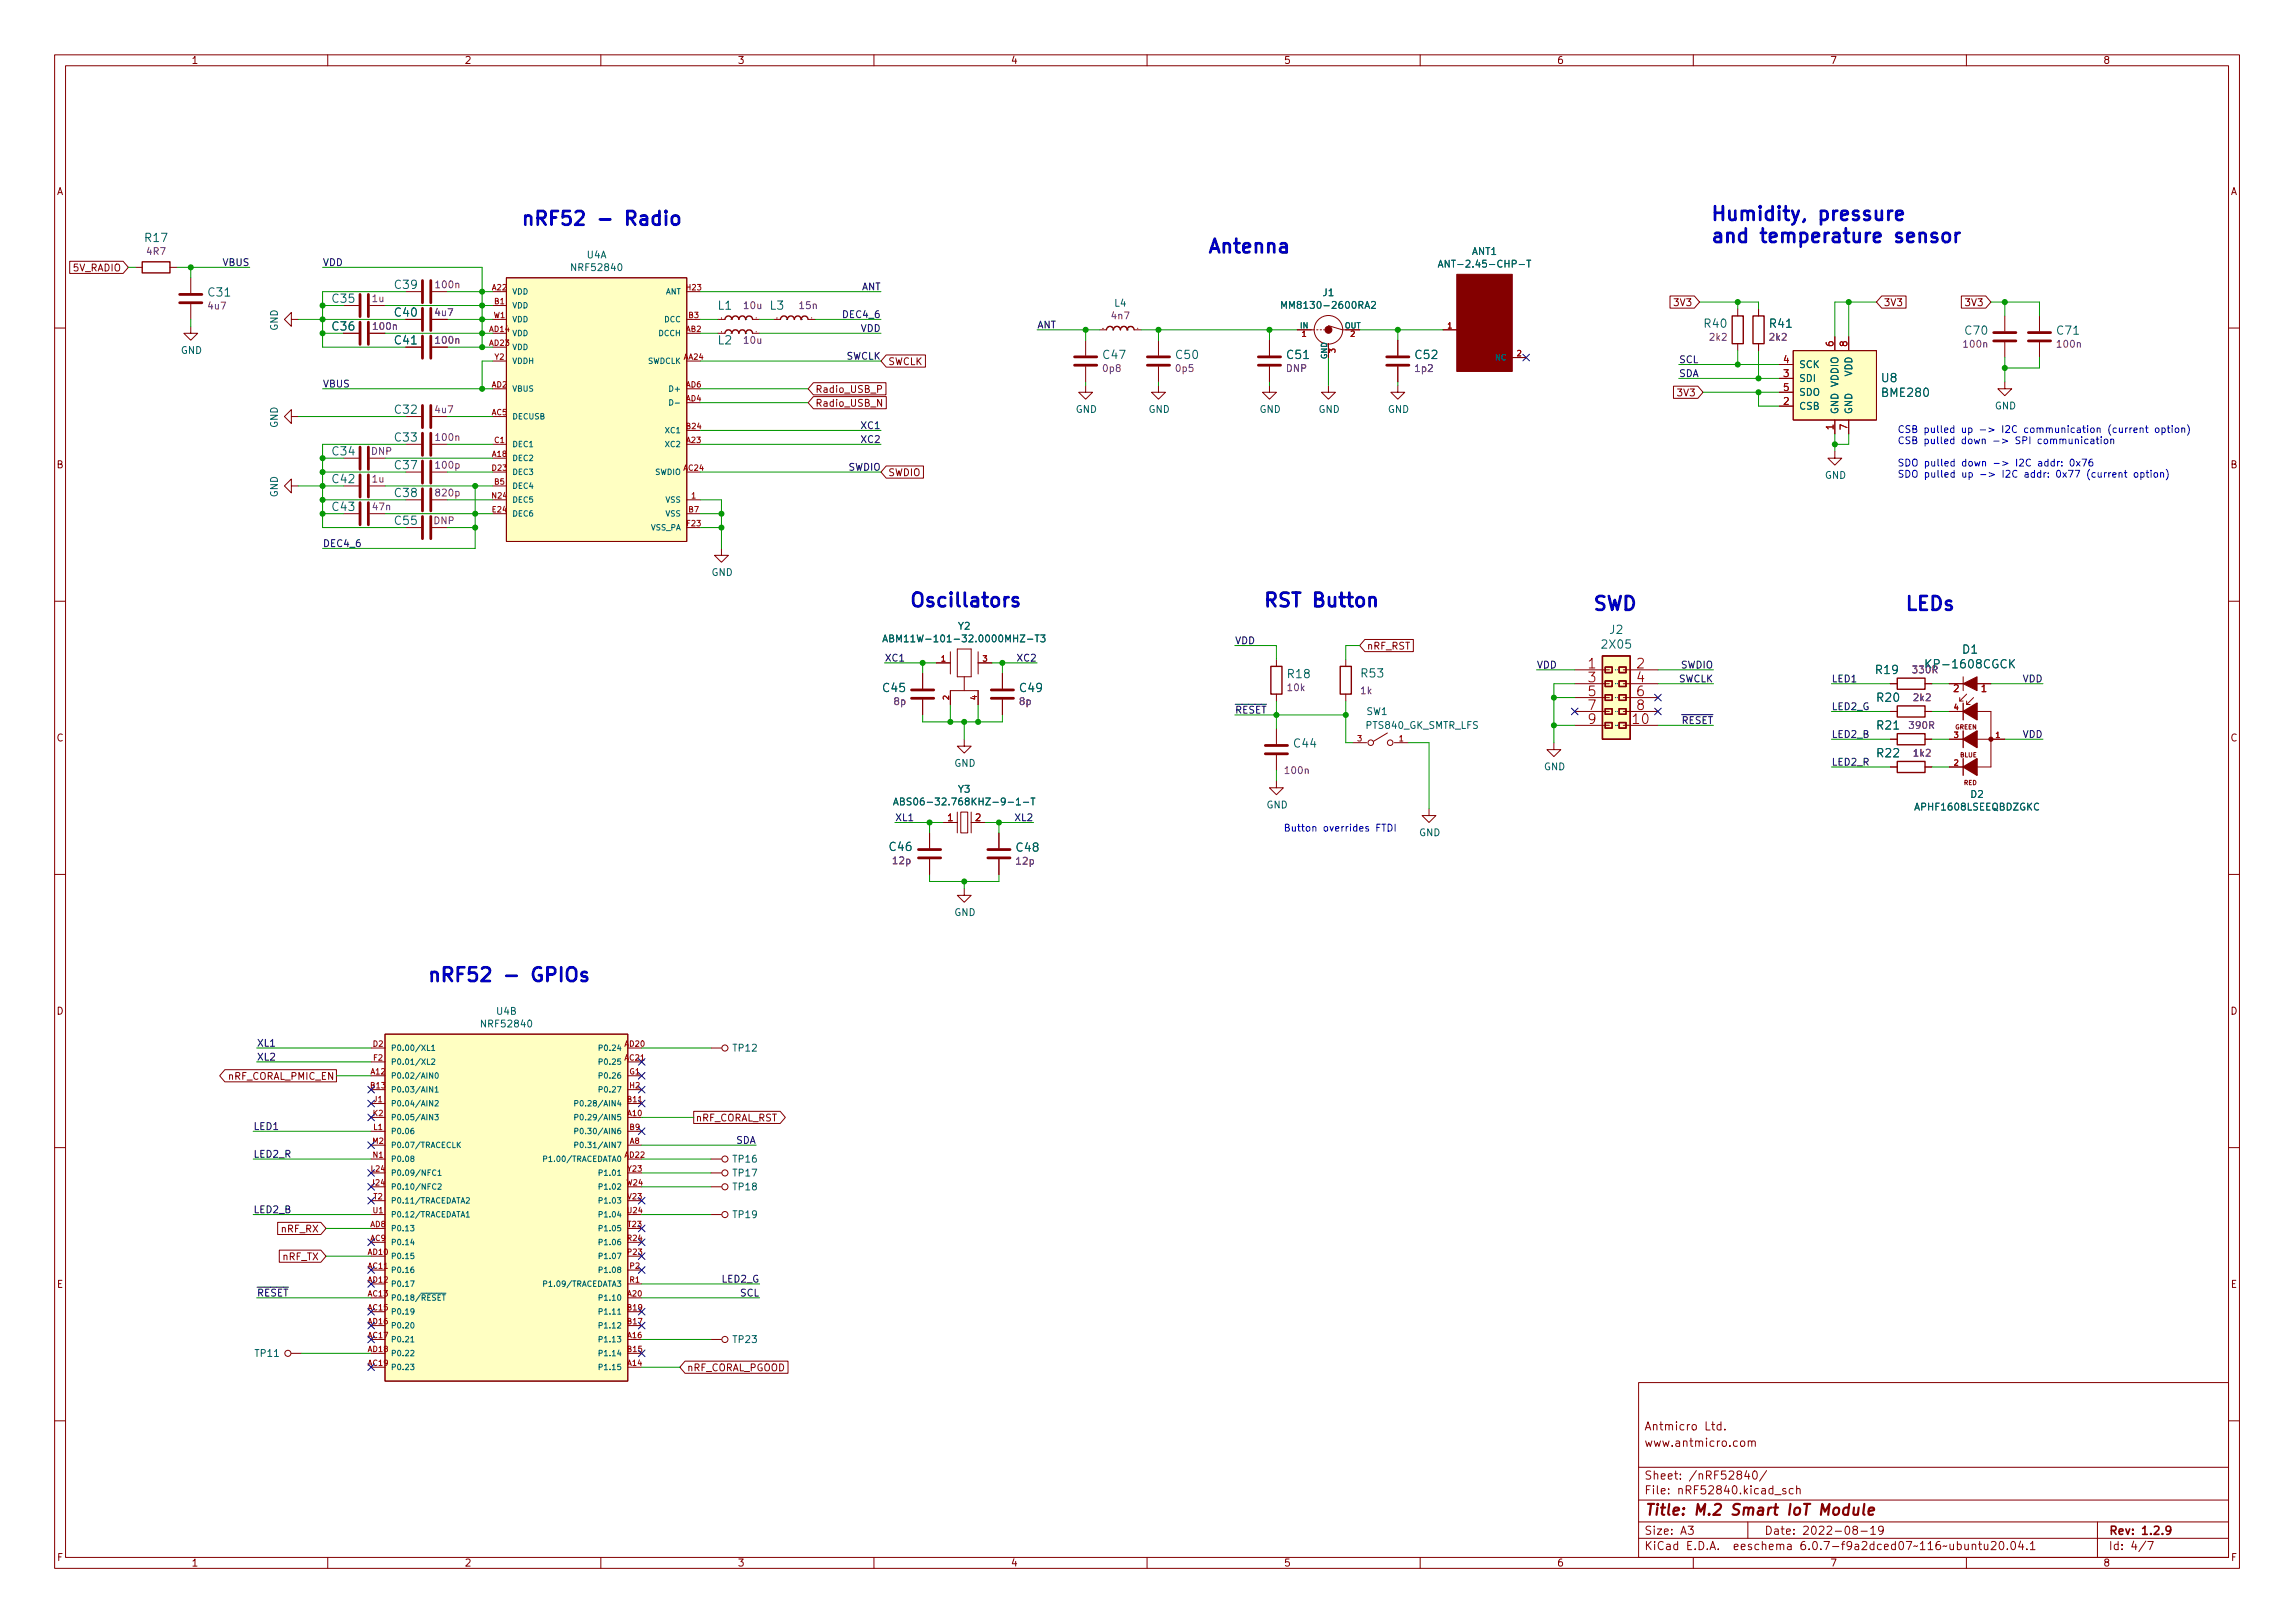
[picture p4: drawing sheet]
<svg xmlns="http://www.w3.org/2000/svg" width="420mm" height="297mm" viewBox="0 0 420 297" stroke-linecap="round" stroke-linejoin="round" font-family="sans-serif">
<defs><g id="words">
<g font-size="3.5" fill="#0000c2">
<text x="95.2" y="41.2">nRF52 - Radio</text>
<text x="313.1" y="40.4">Humidity, pressure</text>
<text x="221" y="46.3">Antenna</text>
<text x="313.1" y="44.4">and temperature sensor</text>
<text x="166.4" y="111.1">Oscillators</text>
<text x="231.1" y="111.1">RST Button</text>
<text x="291.5" y="111.7">SWD</text>
<text x="348.6" y="111.7">LEDs</text>
<text x="78.1" y="179.7">nRF52 - GPIOs</text>
</g>
<text font-size="2.8" fill="#840000" x="301" y="277.3">Title: M.2 Smart IoT Module</text>
<g font-size="2.5" fill="#a90000">
<text x="290.8" y="122.3">1</text>
<text x="290.8" y="124.9">3</text>
<text x="299.7" y="122.3">2</text>
<text x="299.7" y="124.9">4</text>
<text x="290.8" y="127.4">5</text>
<text x="290.8" y="130">7</text>
<text x="299.7" y="127.4">6</text>
<text x="299.7" y="130">8</text>
<text x="290.8" y="132.5">9</text>
<text x="299" y="132.5">10</text>
</g>
<g font-size="2.1" fill="#006464">
<text x="26.6" y="44.3">R17</text>
<text x="72.3" y="52.9">C39</text>
<text x="38.2" y="54.3">C31</text>
<text x="60.9" y="55.4">C35</text>
<text x="72.3" y="57.9">C40</text>
<text x="131.5" y="56.7">L1</text>
<text x="141" y="56.7">L3</text>
<text x="312.1" y="60">R40</text>
<text x="324.1" y="60">R41</text>
<text x="60.9" y="60.5">C36</text>
<text x="72.3" y="63">C41</text>
<text x="131.5" y="63">L2</text>
<text x="202" y="65.7">C47</text>
<text x="215.4" y="65.7">C50</text>
<text x="235.7" y="65.7">C51</text>
<text x="259.2" y="65.7">C52</text>
<text x="359.9" y="61.3">C70</text>
<text x="376.7" y="61.3">C71</text>
<text x="344.5" y="69.9">U8</text>
<text x="72.3" y="75.7">C32</text>
<text x="344.7" y="72.6">BME280</text>
<text x="60.9" y="83.3">C34</text>
<text x="72.3" y="80.8">C33</text>
<text x="60.9" y="88.4">C42</text>
<text x="72.3" y="85.9">C37</text>
<text x="60.9" y="93.5">C43</text>
<text x="72.3" y="91">C38</text>
<text x="72.3" y="96">C55</text>
<text x="293.4" y="118.7">2X05</text>
<text x="294.7" y="116">J2</text>
<text x="359.3" y="119.6">D1</text>
<text x="235.8" y="124.1">R18</text>
<text x="249.3" y="124">R53</text>
<text x="343.5" y="123.4">R19</text>
<text x="353.4" y="122.3">KP-1608CGCK</text>
<text x="161.7" y="126.7">C45</text>
<text x="186.8" y="126.7">C49</text>
<text x="343.7" y="128.4">R20</text>
<text x="237" y="136.8">C44</text>
<text x="343.7" y="133.5">R21</text>
<text x="343.7" y="138.6">R22</text>
<text x="162.9" y="155.7">C46</text>
<text x="186.2" y="155.9">C48</text>
</g>
<g font-size="2.1" fill="#840000">
<text x="301" y="261.8">Antmicro Ltd.</text>
<text x="301" y="264.8">www.antmicro.com</text>
<text x="301" y="273.5">File: nRF52840.kicad_sch</text>
<text x="301" y="270.8">Sheet: /nRF52840/</text>
<text x="301" y="280.9">Size: A3</text>
<text x="323" y="280.9">Date: 2022-08-19</text>
<text x="386" y="280.9">Rev: 1.2.9</text>
<text x="301" y="283.7">KiCad E.D.A. eeschema 6.0.7-f9a2dced07~116~ubuntu20.04.1</text>
<text x="386" y="283.7">Id: 4/7</text>
</g>
<g font-size="1.8" fill="#840000">
<text x="35" y="11.7">1</text>
<text x="85" y="11.7">2</text>
<text x="135" y="11.7">3</text>
<text x="185" y="11.7">4</text>
<text x="235" y="11.7">5</text>
<text x="285" y="11.7">6</text>
<text x="335" y="11.7">7</text>
<text x="385" y="11.7">8</text>
<text x="10.3" y="35.7">A</text>
<text x="408.3" y="35.7">A</text>
<text x="13.4" y="49.7">5V_RADIO</text>
<text x="306.7" y="56">3V3</text>
<text x="344.8" y="56">3V3</text>
<text x="360.1" y="56">3V3</text>
<text x="149.2" y="71.9">Radio_USB_P</text>
<text x="162.6" y="66.8">SWCLK</text>
<text x="149.2" y="74.4">Radio_USB_N</text>
<text x="307.4" y="72.5">3V3</text>
<text x="10.3" y="85.7">B</text>
<text x="162.6" y="87.1">SWDIO</text>
<text x="408.3" y="85.7">B</text>
<text x="250.2" y="118.9">nRF_RST</text>
<text x="10.3" y="135.7">C</text>
<text x="408.3" y="135.7">C</text>
<text x="10.3" y="185.7">D</text>
<text x="408.3" y="185.7">D</text>
<text x="41.7" y="197.6">nRF_CORAL_PMIC_EN</text>
<text x="127.3" y="205.2">nRF_CORAL_RST</text>
<text x="51.5" y="225.6">nRF_RX</text>
<text x="51.7" y="230.6">nRF_TX</text>
<text x="10.4" y="235.7">E</text>
<text x="408.4" y="235.7">E</text>
<text x="125.7" y="251">nRF_CORAL_PGOOD</text>
<text x="10.4" y="285.7">F</text>
<text x="35" y="286.7">1</text>
<text x="85" y="286.7">2</text>
<text x="135" y="286.7">3</text>
<text x="185" y="286.7">4</text>
<text x="235" y="286.7">5</text>
<text x="285" y="286.7">6</text>
<text x="335" y="286.7">7</text>
<text x="385" y="286.7">8</text>
<text x="408.4" y="285.7">F</text>
</g>
<g font-size="1.8" fill="#840084">
<text x="27" y="46.6">4R7</text>
<text x="79.9" y="52.7">100n</text>
<text x="38.2" y="56.6">4u7</text>
<text x="68.2" y="55.3">1u</text>
<text x="79.8" y="57.8">4u7</text>
<text x="136.3" y="56.6">10u</text>
<text x="146.4" y="56.6">15n</text>
<text x="203.6" y="58.4">4n7</text>
<text x="68.5" y="60.4">100n</text>
<text x="79.9" y="62.9">100n</text>
<text x="136.3" y="62.9">10u</text>
<text x="313.1" y="62.3">2k2</text>
<text x="324.1" y="62.3">2k2</text>
<text x="359.6" y="63.6">100n</text>
<text x="376.8" y="63.6">100n</text>
<text x="202" y="68.1">0p8</text>
<text x="215.4" y="68.1">0p5</text>
<text x="235.5" y="68.1">DNP</text>
<text x="259.2" y="68.1">1p2</text>
<text x="79.8" y="75.6">4u7</text>
<text x="68" y="83.2">DNP</text>
<text x="79.9" y="80.7">100n</text>
<text x="68.2" y="88.3">1u</text>
<text x="79.9" y="85.8">100p</text>
<text x="68.3" y="93.4">47n</text>
<text x="79.4" y="95.9">DNP</text>
<text x="79.9" y="90.8">820p</text>
<text x="163.7" y="129">8p</text>
<text x="186.7" y="129">8p</text>
<text x="235.8" y="126.5">10k</text>
<text x="249.1" y="127">1k</text>
<text x="350.4" y="128.3">2k2</text>
<text x="349.7" y="133.4">390R</text>
<text x="235.4" y="141.6">100n</text>
<text x="350.4" y="138.5">1k2</text>
<text x="163.5" y="158.2">12p</text>
<text x="186.1" y="158.2">12p</text>
</g>
<g font-size="1.8" fill="#006464">
<text x="107.5" y="47.3">U4A</text>
<text x="269.5" y="46.6">ANT1</text>
<text x="104.9" y="49.6">NRF52840</text>
<text x="264.9" y="49">ANT-2.45-CHP-T</text>
<text x="204.1" y="56.1">L4</text>
<text x="235.7" y="56.5">MM8130-2600RA2</text>
<text x="242.2" y="54.2">J1</text>
<text x="33.1" y="64.8">GND</text>
<text x="50.9" y="60.5" transform="rotate(-90 50.9 60.5)">GND</text>
<text x="329.3" y="69.9">SDI</text>
<text x="329.3" y="67.3">SCK</text>
<text x="339.1" y="68.9" transform="rotate(-90 339.1 68.9)">VDD</text>
<text x="196.9" y="75.6">GND</text>
<text x="210.3" y="75.6">GND</text>
<text x="230.6" y="75.6">GND</text>
<text x="241.4" y="75.6">GND</text>
<text x="254.1" y="75.6">GND</text>
<text x="329.3" y="75">CSB</text>
<text x="329.3" y="72.4">SDO</text>
<text x="336.5" y="75.9" transform="rotate(-90 336.5 75.9)">GND VDDIO</text>
<text x="339.1" y="75.9" transform="rotate(-90 339.1 75.9)">GND</text>
<text x="365.2" y="74.9">GND</text>
<text x="50.9" y="78.3" transform="rotate(-90 50.9 78.3)">GND</text>
<text x="334.1" y="87.6">GND</text>
<text x="50.9" y="91" transform="rotate(-90 50.9 91)">GND</text>
<text x="130.2" y="105.4">GND</text>
<text x="164.2" y="117.5">ABM11W-101-32.0000MHZ-T3</text>
<text x="175.4" y="115.2">Y2</text>
<text x="350.3" y="123.2">330R</text>
<text x="250.2" y="130.8">SW1</text>
<text x="250.2" y="133.4">PTS840_GK_SMTR_LFS</text>
<text x="174.7" y="140.3">GND</text>
<text x="282.6" y="141">GND</text>
<text x="166.5" y="147.4">ABS06-32.768KHZ-9-1-T</text>
<text x="175.4" y="145.1">Y3</text>
<text x="231.8" y="147.9">GND</text>
<text x="350.8" y="148.3">APHF1608LSEEQBDZGKC</text>
<text x="360.8" y="146">D2</text>
<text x="259.8" y="153">GND</text>
<text x="174.7" y="167.6">GND</text>
<text x="90.9" y="185.7">U4B</text>
<text x="88.4" y="188">NRF52840</text>
<text x="134.3" y="192.4">TP12</text>
<text x="134.3" y="212.8">TP16</text>
<text x="134.3" y="215.3">TP17</text>
<text x="134.3" y="217.8">TP18</text>
<text x="134.3" y="222.9">TP19</text>
<text x="134.3" y="245.8">TP23</text>
<text x="46.8" y="248.3">TP11</text>
</g>
<g font-size="1.8" fill="#0f0f0f">
<text x="40.8" y="48.7">VBUS</text>
<text x="59.1" y="48.7">VDD</text>
<text x="157.7" y="53.1">ANT</text>
<text x="154.6" y="58.2">DEC4_6</text>
<text x="154.8" y="65.8">SWCLK</text>
<text x="157.6" y="60.7">VDD</text>
<text x="189.9" y="60.1">ANT</text>
<text x="59.1" y="70.9">VBUS</text>
<text x="307.3" y="69">SDA</text>
<text x="307.3" y="66.5">SCL</text>
<text x="157.8" y="78.5">XC1</text>
<text x="157.8" y="81.1">XC2</text>
<text x="155.3" y="86.1">SWDIO</text>
<text x="59.1" y="100.1">DEC4_6</text>
<text x="226.1" y="117.9">VDD</text>
<text x="161.9" y="121.1">XC1</text>
<text x="186.4" y="121.1">XC2</text>
<text x="281.3" y="122.3">VDD</text>
<text x="307.2" y="124.9">SWCLK</text>
<text x="307.7" y="122.3">SWDIO</text>
<text x="335.3" y="124.9">LED1</text>
<text x="370.3" y="124.9">VDD</text>
<text x="335.3" y="130">LED2_G</text>
<text x="306.4" y="132.5">~{RESET}</text>
<text x="335.3" y="135">LED2_B</text>
<text x="370.3" y="135">VDD</text>
<text x="335.3" y="140.1">LED2_R</text>
<text x="163.8" y="150.3">XL1</text>
<text x="186" y="150.3">XL2</text>
<text x="47" y="191.5">XL1</text>
<text x="47" y="194.1">XL2</text>
<text x="46.4" y="206.8">LED1</text>
<text x="134.7" y="209.3">SDA</text>
<text x="46.4" y="211.9">LED2_R</text>
<text x="46.4" y="222">LED2_B</text>
<text x="47" y="237.3">~{RESET}</text>
<text x="132.2" y="234.7">LED2_G</text>
<text x="135.5" y="237.3">SCL</text>
</g>
<g font-size="1.8" fill="#a90000">
<text x="335.7" y="63.4" transform="rotate(-90 335.7 63.4)">6</text>
<text x="338.2" y="63.4" transform="rotate(-90 338.2 63.4)">8</text>
<text x="326.5" y="69">3</text>
<text x="326.5" y="66.5">4</text>
<text x="326.5" y="71.5">5</text>
<text x="326.5" y="74.1">2</text>
<text x="335.7" y="78.6" transform="rotate(-90 335.7 78.6)">1</text>
<text x="338.2" y="78.6" transform="rotate(-90 338.2 78.6)">7</text>
<text x="357.6" y="126.7">2</text>
<text x="362.7" y="126.7">1</text>
<text x="173.5" y="150.3">1</text>
<text x="178.6" y="150.3">2</text>
</g>
<g font-size="1.8" fill="#0000c2">
<text x="347.3" y="79.2">CSB pulled up -&gt; I2C communication (current option)</text>
<text x="347.3" y="81.3">CSB pulled down -&gt; SPI communication</text>
<text x="347.3" y="85.4">SDO pulled down -&gt; I2C addr: 0x76</text>
<text x="347.3" y="87.4">SDO pulled up -&gt; I2C addr: 0x77 (current option)</text>
<text x="234.9" y="152.2">Button overrides FTDI</text>
</g>
<text font-size="1.8" fill="#009600" x="226.1" y="130.6">~{RESET}</text>
<g font-size="1.4" fill="#a90000">
<text x="90.1" y="53.1">A22</text>
<text x="125.7" y="53.1">H23</text>
<text x="90.4" y="58.2">W1</text>
<text x="90.5" y="55.7">B1</text>
<text x="126.1" y="58.2">B3</text>
<text x="89.6" y="60.7">AD14</text>
<text x="89.6" y="63.3">AD23</text>
<text x="90.6" y="65.8">Y2</text>
<text x="125.2" y="65.8">AA24</text>
<text x="125.6" y="60.7">AB2</text>
<text x="238.4" y="61.6">1</text>
<text x="244.5" y="64.6" transform="rotate(-90 244.5 64.6)">3</text>
<text x="247.3" y="61.6">2</text>
<text x="265" y="60.1">1</text>
<text x="277.7" y="65.2">2</text>
<text x="90" y="70.9">AD2</text>
<text x="125.6" y="70.9">AD6</text>
<text x="90" y="76">AC5</text>
<text x="125.6" y="73.4">AD4</text>
<text x="90.1" y="83.6">A18</text>
<text x="90.5" y="81.1">C1</text>
<text x="125.7" y="81.1">A23</text>
<text x="125.7" y="78.5">B24</text>
<text x="90.1" y="86.1">D23</text>
<text x="90.5" y="88.7">B5</text>
<text x="125.2" y="86.1">AC24</text>
<text x="90.1" y="91.2">N24</text>
<text x="90.2" y="93.8">E24</text>
<text x="126.1" y="93.8">B7</text>
<text x="126.6" y="91.2">1</text>
<text x="125.8" y="96.3">F23</text>
<text x="172.3" y="121.1">1</text>
<text x="179.9" y="121.1">3</text>
<text x="173.7" y="128.1" transform="rotate(-90 173.7 128.1)">2</text>
<text x="178.8" y="128.1" transform="rotate(-90 178.8 128.1)">4</text>
<text x="357.7" y="130">4</text>
<text x="248.5" y="135.7">3</text>
<text x="256.1" y="135.7">1</text>
<text x="357.7" y="135">3</text>
<text x="365.4" y="135">1</text>
<text x="357.7" y="140.1">2</text>
<text x="68.3" y="191.6">D2</text>
<text x="114.4" y="191.6">AD20</text>
<text x="67.9" y="196.6">A12</text>
<text x="68.4" y="194.1">F2</text>
<text x="114.4" y="194.1">AC21</text>
<text x="115.3" y="196.6">G1</text>
<text x="67.9" y="199.2">B13</text>
<text x="68.4" y="201.7">J1</text>
<text x="114.9" y="201.7">B11</text>
<text x="115.3" y="199.2">H2</text>
<text x="68.2" y="209.3">M2</text>
<text x="68.3" y="204.3">K2</text>
<text x="68.4" y="206.8">L1</text>
<text x="114.9" y="204.3">A10</text>
<text x="115.3" y="209.3">A8</text>
<text x="115.3" y="206.8">B9</text>
<text x="68" y="214.4">L24</text>
<text x="68.3" y="211.9">N1</text>
<text x="114.4" y="211.9">AD22</text>
<text x="114.9" y="214.4">Y23</text>
<text x="68" y="217">J24</text>
<text x="68.4" y="219.5">T2</text>
<text x="114.8" y="217">W24</text>
<text x="114.9" y="219.5">V23</text>
<text x="67.8" y="227.1">AC9</text>
<text x="67.8" y="224.6">AD8</text>
<text x="68.3" y="222">U1</text>
<text x="114.9" y="227.1">R24</text>
<text x="114.9" y="222">U24</text>
<text x="115" y="224.6">T23</text>
<text x="67.4" y="232.2">AC11</text>
<text x="67.4" y="229.7">AD10</text>
<text x="114.9" y="229.7">P23</text>
<text x="115.3" y="232.2">P2</text>
<text x="67.4" y="237.3">AC13</text>
<text x="67.4" y="239.8">AC15</text>
<text x="67.4" y="234.7">AD12</text>
<text x="114.9" y="237.3">A20</text>
<text x="114.9" y="239.8">B19</text>
<text x="115.3" y="234.7">R1</text>
<text x="67.4" y="244.9">AC17</text>
<text x="67.4" y="242.4">AD16</text>
<text x="114.9" y="244.9">A16</text>
<text x="114.9" y="242.4">B17</text>
<text x="67.4" y="250">AC19</text>
<text x="67.4" y="247.4">AD18</text>
<text x="114.9" y="250">A14</text>
<text x="114.9" y="247.4">B15</text>
</g>
<g font-size="1.4" fill="#006464">
<text x="93.7" y="53.9">VDD</text>
<text x="121.8" y="53.9">ANT</text>
<text x="93.7" y="56.4">VDD</text>
<text x="93.7" y="59">VDD</text>
<text x="121.6" y="59">DCC</text>
<text x="93.7" y="61.5">VDD</text>
<text x="93.7" y="64">VDD</text>
<text x="120.6" y="61.5">DCCH</text>
<text x="238.1" y="60.1">IN</text>
<text x="243" y="65.7" transform="rotate(-90 243 65.7)">GND</text>
<text x="246.2" y="60.1">OUT</text>
<text x="273.8" y="65.9">NC</text>
<text x="93.7" y="71.7">VBUS</text>
<text x="93.7" y="66.6">VDDH</text>
<text x="118.5" y="66.6">SWDCLK</text>
<text x="122.9" y="71.7">D+</text>
<text x="93.7" y="76.7">DECUSB</text>
<text x="93.7" y="81.8">DEC1</text>
<text x="122" y="81.8">XC2</text>
<text x="122" y="79.3">XC1</text>
<text x="93.7" y="84.4">DEC2</text>
<text x="93.7" y="89.4">DEC4</text>
<text x="93.7" y="86.9">DEC3</text>
<text x="119.9" y="86.9">SWDIO</text>
<text x="93.7" y="94.5">DEC6</text>
<text x="93.7" y="92">DEC5</text>
<text x="121.9" y="92">VSS</text>
<text x="121.9" y="94.5">VSS</text>
<text x="119.1" y="97.1">VSS_PA</text>
<text x="71.5" y="197.4">P0.02/AIN0</text>
<text x="71.5" y="192.3">P0.00/XL1</text>
<text x="71.5" y="194.9">P0.01/XL2</text>
<text x="110.2" y="194.9">P0.25</text>
<text x="110.2" y="192.3">P0.24</text>
<text x="110.2" y="197.4">P0.26</text>
<text x="71.5" y="199.9">P0.03/AIN1</text>
<text x="71.5" y="202.5">P0.04/AIN2</text>
<text x="106.6" y="202.5">P0.28/AIN4</text>
<text x="110.2" y="199.9">P0.27</text>
<text x="71.5" y="205">P0.05/AIN3</text>
<text x="71.5" y="207.6">P0.06</text>
<text x="106.6" y="205">P0.29/AIN5</text>
<text x="106.6" y="207.6">P0.30/AIN6</text>
<text x="71.5" y="215.2">P0.09/NFC1</text>
<text x="71.5" y="210.1">P0.07/TRACECLK</text>
<text x="71.5" y="212.6">P0.08</text>
<text x="100.2" y="212.6">P1.00/TRACEDATA0</text>
<text x="106.6" y="210.1">P0.31/AIN7</text>
<text x="110.2" y="215.2">P1.01</text>
<text x="71.5" y="217.7">P0.10/NFC2</text>
<text x="71.5" y="220.3">P0.11/TRACEDATA2</text>
<text x="110.2" y="220.3">P1.03</text>
<text x="110.2" y="217.7">P1.02</text>
<text x="71.5" y="227.9">P0.14</text>
<text x="71.5" y="225.3">P0.13</text>
<text x="71.5" y="222.8">P0.12/TRACEDATA1</text>
<text x="110.2" y="227.9">P1.06</text>
<text x="110.2" y="225.3">P1.05</text>
<text x="110.2" y="222.8">P1.04</text>
<text x="71.5" y="233">P0.16</text>
<text x="71.5" y="230.4">P0.15</text>
<text x="110.2" y="233">P1.08</text>
<text x="110.2" y="230.4">P1.07</text>
<text x="71.5" y="238">P0.18/~{RESET}</text>
<text x="71.5" y="235.5">P0.17</text>
<text x="100.2" y="235.5">P1.09/TRACEDATA3</text>
<text x="110.2" y="238">P1.10</text>
<text x="71.5" y="240.6">P0.19</text>
<text x="71.5" y="245.7">P0.21</text>
<text x="71.5" y="243.1">P0.20</text>
<text x="110.2" y="245.7">P1.13</text>
<text x="110.2" y="243.1">P1.12</text>
<text x="110.2" y="240.6">P1.11</text>
<text x="71.5" y="250.7">P0.23</text>
<text x="71.5" y="248.2">P0.22</text>
<text x="110.2" y="250.7">P1.15</text>
<text x="110.2" y="248.2">P1.14</text>
</g>
<g font-size="1.1" fill="#840000">
<text x="357.9" y="133.5">GREEN</text>
<text x="358.8" y="138.6">BLUE</text>
<text x="359.5" y="143.7">RED</text>
</g>
</g></defs>
<g fill="none" stroke="#840000" stroke-width=".18">
<path d="M10 10h400v277h-400zM12 12h396v273h-396zM60 10v2M110 10v2M160 10v2M210 10v2M260 10v2M310 10v2M360 10v2M12.8 47.8h9.7l1 1.1-1 1.1h-9.7zM24.8 48.9h1.2M31.1 48.9h1.3"/>
<path d="M34.9 59.7v1.3h1.3l-1.3 1.3-1.2-1.3h1.2M34.9 50.8v2.8M34.9 55.7v2.8M53.3 58.5v-1.3l-1.2 1.3 1.2 1.2v-1.2h1.3M62.9 55.9h2.8M67.7 55.9h2.8M74.3 58.5h2.8M74.3 53.4h2.8M79.1 58.5h2.8M79.1 53.4h2.8M90.2 58.5h2.5M90.2 55.9h2.5"/>
<path d="M90.2 53.4h2.5M92.7 50.8h33v48.3h-33zM125.7 58.5h2.6M125.7 53.4h2.6M131.4 58.5h1.3M137.8 58.5h1.3M141.6 58.5h1.3M148 58.5h1.2M243.2 59.6l2.5 .8M269.2 52.7h5.1l-2.5 3.9zM271.8 56.6v3.8h-7.6M305.7 54.2h4.5l.9 1.1-.9 1.1h-4.5z"/>
<path d="M318.1 56.6v1.2M321.9 56.6v1.2M344.5 54.2h4.4v2.2h-4.4l-1-1.1zM359.1 54.2h4.4l1 1.1-1 1.1h-4.4zM367 57.8v2.8M373.4 57.8v2.8M10 60h2M53.3 76.2v-1.2l-1.2 1.2 1.2 1.3v-1.3h1.3M62.9 61h2.8M67.7 61h2.8M74.3 76.2h2.8M74.3 63.5h2.8"/>
<path d="M79.1 76.2h2.8M79.1 63.5h2.8M90.2 76.2h2.5M90.2 63.5h2.5M90.2 61h2.5M90.2 66.1h2.5M90.2 71.2h2.5M125.7 61h2.6M125.7 66.1h2.6M125.7 71.2h2.6M125.7 73.7h2.6M125.7 78.8h2.6"/>
<path d="M137.8 61h1.3M148.9 70h13.3v2.3h-13.3l-.9-1.1zM148.9 72.6h13.4v2.2h-13.4l-.9-1.1zM160.7 71.2h.6l.1-.2-.1-.3-.6-.1v1.2M161.4 73.1v1.3l-.7-1.3v1.3M162.2 65h7.2v2.2h-7.2l-.9-1.1zM198.8 70.5v1.3h1.2l-1.2 1.3-1.3-1.3h1.3M198.8 62.3v2.8M198.8 67.1v2.8M201.3 60.4h1.3M207.6 60.4h1.3M212.1 70.5v1.3h1.3l-1.3 1.3-1.3-1.3h1.3"/>
<path d="M212.1 62.3v2.8M212.1 67.1v2.8M232.4 70.5v1.3h1.3l-1.3 1.3-1.3-1.3h1.3M232.4 62.3v2.8M232.4 67.1v2.8M237.5 60.4h3.2M241 60.4h.3M241.7 60.4h.2M242.3 60.4h.1M243.2 70.5v1.3h1.3l-1.3 1.3-1.3-1.3h1.3M243.2 62.9v2.5M246.4 60.4h2.5"/>
<path d="M255.9 70.5v1.3h1.3l-1.3 1.3-1.3-1.3h1.3M255.9 62.3v2.8M255.9 67.1v2.8M276.9 65.4h2.5M306.4 70.7h4.4l1 1.1-1 1.1h-4.4zM318.1 62.9v1.3M321.9 62.9v1.3M325.8 74.3h2.5M325.8 69.3h2.5M325.8 66.7h2.5M325.8 71.8h2.5M328.3 64.2h15.2v12.7h-15.2z"/>
<path d="M335.9 61.6v2.6M335.9 76.9v2.5M338.5 61.6v2.6M338.5 76.9v2.5M367 69.9v1.3h1.3l-1.3 1.2-1.2-1.2h1.2M367 62.6v2.8M373.4 62.6v2.8M408 60h2M53.3 88.9v-1.2l-1.2 1.2 1.2 1.3v-1.3h1.3M62.9 94h2.8M62.9 88.9h2.8M62.9 83.9h2.8"/>
<path d="M67.7 94h2.8M67.7 88.9h2.8M67.7 83.9h2.8M74.3 96.6h2.8M74.3 91.5h2.8M74.3 86.4h2.8M74.3 81.3h2.8M79.1 96.6h2.8M79.1 91.5h2.8M79.1 86.4h2.8M79.1 81.3h2.8M90.2 94h2.5"/>
<path d="M90.2 88.9h2.5M90.2 91.5h2.5M90.2 86.4h2.5M90.2 83.9h2.5M90.2 81.3h2.5M125.7 94h2.6M125.7 96.6h2.6M125.7 91.5h2.6M125.7 86.4h2.6M125.7 81.3h2.6M162.2 85.3h6.9v2.2h-6.9l-.9-1.1zM335.9 82.6v1.3h1.3l-1.3 1.2-1.3-1.2h1.3"/>
<path d="M10 110h2M132.1 100.4v1.2h1.2l-1.2 1.3-1.3-1.3h1.3M174 119.3v4.1M175.3 118.8h2.5v5.1h-2.5zM179.1 119.3v4.1M249.9 117h8.8v2.3h-8.8l-1-1.2zM408 110h2M168.9 123.2v2.8M168.9 128.1v2.7M171.4 121.3h2.6M174 128.9v-2.5h5.1v2.5M176.5 135.3v1.3h1.3l-1.3 1.2-1.2-1.2h1.2"/>
<path d="M176.5 123.9v2.5M179.1 121.3h2.5M183.5 123.2v2.8M183.5 128.1v2.7M233.7 120.7v1.3M233.7 127v1.3M233.7 133.4v2.8M233.7 138.2v2.8M246.4 120.7v1.3M246.4 127v1.3M247.6 135.9h2.6M254 134.1l-2.5 1.6"/>
<path d="M255.3 135.9h2.5M284.5 135.9v1.3h1.2l-1.2 1.3-1.3-1.3h1.3M288.3 122.6h6.3M288.3 132.8h6.3M288.3 125.1h6.3M288.3 127.7h6.3M288.3 130.2h6.3M297.2 122.6h6.3M297.2 132.8h6.3M297.2 125.1h6.3M297.2 127.7h6.3M297.2 130.2h6.3"/>
<path d="M346.1 125.1h1.2M346.1 130.2h1.2M346.1 135.3h1.2M352.4 125.1h1.3M352.4 130.2h1.3M352.4 135.3h1.3M356.9 125.1h2.5M356.9 130.2h2.5M356.9 135.3h2.5M358.8 127.7v.6h.6M359.4 123.9v2.5M360 128.3v.6h.7"/>
<path d="M360 127l-1.2 1.3M361.3 127.7l-1.3 1.2M361.9 125.1h2.6M361.9 130.2h2.6v10.2h-2.6M361.9 135.3h5.1M170.2 152.4v2.8M170.2 157.3v2.8M172.7 150.5h2.6M175.3 148.6v3.8M175.9 148.6h1.3v3.8h-1.3zM177.8 148.6v3.8M177.8 150.5h2.5"/>
<path d="M182.9 152.4v2.8M182.9 157.3v2.8M233.7 142.9v1.3h1.2l-1.2 1.3-1.3-1.3h1.3M261.6 148v1.3h1.3l-1.3 1.2-1.3-1.2h1.3M346.1 140.4h1.2M352.4 140.4h1.3M356.9 140.4h2.5M10 160h2M176.5 162.6v1.3h1.3l-1.3 1.2-1.2-1.2h1.2M408 160h2M41.2 195.8h20.4v2.2h-20.4l-1-1.1zM67.9 191.8h2.6"/>
<path d="M67.9 196.9h2.6M67.9 194.3h2.6M67.9 199.4h2.6M70.5 189.3h44.4v63.5h-44.4zM114.9 191.8h2.6M114.9 196.9h2.6M114.9 194.3h2.6M114.9 199.4h2.6M130.2 191.8h1.9M10 210h2M67.9 217.2h2.6M67.9 212.1h2.6"/>
<path d="M67.9 214.7h2.6M67.9 204.5h2.6M67.9 209.6h2.6M67.9 202h2.6M67.9 207h2.6M67.9 219.7h2.6M114.9 217.2h2.6M114.9 212.1h2.6M114.9 214.7h2.6M114.9 204.5h2.6M114.9 209.6h2.6M114.9 202h2.6"/>
<path d="M114.9 207h2.6M114.9 219.7h2.6M127 203.4h15.8l1 1.1-1 1.1h-15.8zM130.2 217.2h1.9M130.2 212.1h1.9M130.2 214.7h1.9M408 210h2M50.8 223.7h7.9l1 1.1-1 1.1h-7.9zM51.1 228.8h7.6l1 1.1-1 1.1h-7.6zM67.9 222.3h2.6M67.9 237.5h2.6M67.9 232.4h2.6"/>
<path d="M67.9 227.4h2.6M67.9 229.9h2.6M67.9 235h2.6M67.9 224.8h2.6M114.9 222.3h2.6M114.9 237.5h2.6M114.9 232.4h2.6M114.9 227.4h2.6M114.9 229.9h2.6M114.9 235h2.6M114.9 224.8h2.6M130.2 222.3h1.9"/>
<path d="M53.3 247.7h1.9M67.9 247.7h2.6M67.9 250.2h2.6M67.9 245.1h2.6M67.9 240.1h2.6M67.9 242.6h2.6M114.9 247.7h2.6M114.9 250.2h2.6M114.9 245.1h2.6M114.9 240.1h2.6M114.9 242.6h2.6M125.4 249.1h18.9v2.2h-18.9l-.9-1.1z"/>
<path d="M130.2 245.1h1.9M300 253h108v32h-108zM10 260h2M300 278.5h108M300 274.5h108M300 268.5h108M309.1 279.3h.9l-.5 .6 .4 .1v.7l-.2 .1h-.4l-.2-.1M313.3 260.7h.6M313.6 260.2v1.3l.3 .2M315.1 260.8l-.5-.1-.2 .3v.4l.1 .2h.6M315.1 260.2v1.5M315.8 261.6v.1"/>
<path d="M318.8 263.8l.3-.1 .3 .3v.4l-.3 .3-.3-.1-.2-.2v-.4zM319.8 269.1l-.4 1.1h.9M320 278.5v3M320.1 263.9l.2-.2 .3 .1 .1 .9M320.1 263.7v1M320.1 269.7v1M320.7 263.9l.2-.2 .4 .1 .1 .9M321 269.4l.2-.2a.8 .8 0 0 1 .5 .8 .8 .8 0 0 1-.5 .7l-.2-.1-.1-.5zM323.4 269.1l-1.3 2M324.9 273.6h1.2M326.9 272.5l-.3-.1-.2 .2v.2l.5 .2v.3h-.5M328.3 272.5l-.4-.1-.3 .3v.4l.1 .2h.6"/>
<path d="M328.9 272.6l.2-.2 .4 .1 .1 .9M328.9 271.9v1.5M339.5 280l-.3-.3 .1-.2 .2-.2 .4 .1 .2 .2-.1 .2-.6 .2-.2 .2v.3l.3 .3 .4-.1 .2-.2-.1-.4-.2-.1M342.5 279.7l.4-.4v1.5M344.8 280l-.3 .2h-.3l-.3-.2 .2-.6 .4-.1 .2 .2a.99 .99 0 0 1-.3 1.3h-.3M384 278.5v6.5M408 260h2M60 285v2M110 285v2M160 285v2M210 285v2M260 285v2"/>
<path d="M300 281.5h108M310 285v2M340.7 280.2h1.2M342.5 280.8h.9M360 285v2M361.1 282.8l.2-.2 .3 .1 .1 .9M361.1 282.6v1M362.2 282.6h.6M362.4 282.1v1.3l.4 .2M363.3 282.6l.1 .9 .3 .1 .2-.1M363.9 282.6v1M364.6 282.3l.5-.2 .3 .2v.2l-.9 1.1h.9"/>
<path d="M366.2 282.2l.2-.1a.8 .8 0 0 1 .5 .8 .8 .8 0 0 1-.5 .7 1 1 0 0 1-.2-1.4zM367.5 283.5v.1M368.4 282.2l.1-.1a.8 .8 0 0 1 .5 .8 .8 .8 0 0 1-.5 .7 1 1 0 0 1-.1-1.4zM369.9 282l-.3 1.1h.9M370.3 282.6v1M371.1 283.5v.1M371.7 282.5l.4-.4v1.5M371.7 283.6h.9M392.9 282l-1.3 2M393.2 282.1h1l-.6 1.5"/>
<circle cx="243.2" cy="60.4" r="2.62"/>
<circle cx="251" cy="135.9" r=".51"/>
<circle cx="254.5" cy="135.9" r=".51"/>
<circle cx="132.7" cy="191.8" r=".56"/>
<circle cx="132.7" cy="212.1" r=".56"/>
<circle cx="132.7" cy="217.2" r=".56"/>
<circle cx="132.7" cy="214.7" r=".56"/>
<circle cx="132.7" cy="222.3" r=".56"/>
<circle cx="52.7" cy="247.7" r=".56"/>
<circle cx="132.7" cy="245.1" r=".56"/>
</g>
<path d="M397.4 280l-.3 .2h-.3l-.3-.2 .2-.6 .4-.1 .2 .2a.99 .99 0 0 1-.3 1.3h-.3" fill="none" stroke="#840000" stroke-width=".3"/>
<path d="M338.5 276a.66 .66 0 0 0-1 .3l-.1 .6 .2 .2 .1 .1 .6-.1M338.6 275.2l-.3 2M339.4 275.9v1.2a.57 .57 0 0 0 .7 0M340.3 275.9l-.2 1.3M341.3 275.2l-.2 1.8 .3 .2M342.1 276.6l1-.2-.1-.4-.5-.1-.3 .3-.1 .9 .2 .1 .6-.1" fill="none" stroke="#840000" stroke-width=".4"/>
<g fill="none" stroke="#840000" stroke-width=".51">
<path d="M32.9 55.4h4.1M32.9 53.9h4.1M65.9 53.9v4M65.9 59v4M67.4 53.9v4M67.4 59v4M77.3 51.3v4.1M77.3 56.4v4.1M78.9 51.3v4.1M78.9 56.4v4.1M77.3 61.5v4.1M77.3 74.2v4.1"/>
<path d="M77.3 79.3v4M78.9 61.5v4.1M78.9 74.2v4.1M78.9 79.3v4M196.7 66.8h4.1M196.7 65.3h4.1M210.1 66.8h4M210.1 65.3h4M230.4 66.8h4M230.4 65.3h4M253.9 66.8h4M253.9 65.3h4"/>
<path d="M365 62.4h4.1M365 60.9h4.1M371.3 62.4h4.1M371.3 60.9h4.1M65.9 81.8v4.1M65.9 86.9v4.1M65.9 92v4M67.4 81.8v4.1M67.4 86.9v4.1M67.4 92v4M77.3 84.4v4M77.3 89.4v4.1"/>
<path d="M77.3 94.5v4.1M78.9 84.4v4M78.9 89.4v4.1M78.9 94.5v4.1M166.9 127.8h4M166.9 126.3h4M181.5 127.8h4M181.5 126.3h4M231.6 138h4.1M231.6 136.4h4.1M168.1 157h4.1M168.1 155.5h4.1"/>
<path d="M180.8 157h4.1M180.8 155.5h4.1"/>
</g>
<g fill="none" stroke="#840000" stroke-width=".25">
<path d="M26 47.9h5.1v2h-5.1zM135.3 58.5l-.2-.4-.3-.2-.5 .1-.3 .5-.2-.5-.5-.2-.4 .2-.2 .5M135.3 58.5l.3-.6a.6 .6 0 0 1 .6 0 .6 .6 0 0 1 .3 .6M137.8 58.5a.62 .62 0 0 0-.7-.7 .62 .62 0 0 0-.6 .7M145.4 58.5l-.1-.4-.3-.2-.6 .1-.3 .5-.1-.5-.5-.2-.4 .2-.2 .5M145.4 58.5l.4-.6a.6 .6 0 0 1 .6 0 .6 .6 0 0 1 .3 .6M147.9 58.5a.62 .62 0 0 0-.6-.7 .62 .62 0 0 0-.6 .7M317.1 57.8h2.1v5.1h-2.1zM320.9 57.8h2.1v5.1h-2.1zM135.3 61l-.2-.4-.3-.2-.5 .1-.3 .5-.2-.4-.5-.2-.4 .2-.2 .4M135.3 61l.3-.5a.6 .6 0 0 1 .6 0 .6 .6 0 0 1 .3 .5M137.8 61a.62 .62 0 0 0-.7-.6 .62 .62 0 0 0-.6 .6"/>
<path d="M205.1 60.4l-.1-.4-.3-.2-.6 .1-.3 .5-.1-.5-.5-.2-.4 .2-.2 .5M205.1 60.4l.3-.6a.6 .6 0 0 1 .7 0 .6 .6 0 0 1 .2 .6M207.6 60.4a.62 .62 0 0 0-.6-.7 .62 .62 0 0 0-.6 .7M232.7 122h2v5h-2zM245.4 122h2v5h-2zM293.4 120.1h5v15.2h-5zM293.9 132.2h1.2v1.1h-1.2zM293.9 129.7h1.2v1h-1.2zM293.9 127.2h1.2v1h-1.2zM293.9 124.6h1.2v1h-1.2zM293.9 122.1h1.2v1h-1.2zM296.4 132.2h1.3v1.1h-1.3z"/>
<path d="M296.4 129.7h1.3v1h-1.3zM296.4 127.2h1.3v1h-1.3zM296.4 124.6h1.3v1h-1.3zM296.4 122.1h1.3v1h-1.3zM347.3 124.1h5.1v2h-5.1zM347.3 129.2h5.1v2h-5.1zM347.3 139.4h5.1v2h-5.1zM347.3 134.3h5.1v2h-5.1zM359.4 128.7v3M359.4 133.8v3M359.4 138.8v3.1"/>
</g>
<g fill="#ffffc2" stroke="#ffffc2" stroke-width=".18">
<path d="M293.4 120.1h5v15.2h-5z"/>
<path d="M293.9 132.2h1.2v1.1h-1.2z"/>
<path d="M293.9 129.7h1.2v1h-1.2z"/>
<path d="M293.9 127.2h1.2v1h-1.2z"/>
<path d="M293.9 124.6h1.2v1h-1.2z"/>
<path d="M293.9 122.1h1.2v1h-1.2z"/>
<path d="M296.4 132.2h1.3v1.1h-1.3z"/>
<path d="M296.4 129.7h1.3v1h-1.3z"/>
<path d="M296.4 127.2h1.3v1h-1.3z"/>
<path d="M296.4 124.6h1.3v1h-1.3z"/>
<path d="M296.4 122.1h1.3v1h-1.3z"/>
<path d="M70.5 189.3h44.4v63.5h-44.4z"/>
<path d="M328.3 64.2h15.2v12.7h-15.2z"/>
<path d="M92.7 50.8h33v48.3h-33z"/>
</g>
<g fill="none" stroke="#006464" stroke-width=".18">
<path d="M133.8 58.5h.1M136.7 58.5h.1M144 58.5h.1M146.8 58.5h.1M234.6 56.4v-1.2l.5 .9 .4-.9v1.2M251.1 55.3l.5-.1 .2 .3-.8 .9h.8M263.3 48.9l.4-1.3 .5 1.3M263.4 48.5h.6M279.5 47.6h.7M279.9 47.6v1.3M122.6 73.1a.51 .51 0 0 1 .6 .5 .51 .51 0 0 1-.6 .6zM123.6 73.8h.8"/>
<path d="M136.7 61h.1M203.7 60.4h.1M206.5 60.4h.1M161.6 117.5l.4-1.3 .5 1.3M161.7 117.1h.6M162.9 116.8h.5l.2-.2-.1-.3-.6-.1v1.3h.5l.2-.1v-.3l-.3-.3M189.5 116.2h.7M189.9 116.2v1.3M190.5 116.2h.8l-.4 .5 .4 .1v.6l-.2 .1-.6-.1M295.7 125.1h.1M295.7 130.2h.1M295.7 122.6h.1"/>
<path d="M295.7 127.7h.1M295.8 132.7l-.1 .1M296 132.7l.1 .1M296.1 122.6h.1M296.1 132.7h.1M296.1 130.2h.1M296.1 127.7h.1M296.1 125.1h.1M352.6 120.7v1.5M353.5 120.7l-.9 .9M368.2 121.4l.6 .8M368.8 120.7l-.9 .9"/>
<path d="M163.6 147.3l.4-1.2 .4 1.2M163.7 147h.6M164.9 146.7l.5-.1 .1-.2v-.2l-.6-.1v1.2h.4l.2-.1 .1-.3-.3-.2M187.4 146.8h.9M188.7 146.1h.8M189.1 146.1v1.2M78.3 191.3v1h.4M78.3 193.8v1h.4M79 191.5l.3-.2v1M79 193.9l.4-.1 .2 .3-.6 .7h.6M79 192.3h.6M79.2 196.3v1l-.6-1v1"/>
<path d="M79.2 198.9v1l-.6-1v1M79.7 199.2l.2-.3v1M79.7 199.9h.5M79.8 196.4l.1-.1a.54 .54 0 0 1 .4 .5 .54 .54 0 0 1-.4 .5l-.2-.3zM109.7 194.3h.5v-.4l-.5-.1v1M109.7 191.8l.5-.1v-.4h-.5v1M109.7 196.9l.5-.1v-.4l-.5-.1v1M109.7 199.4h.5v-.4l-.5-.1v1M75.4 212l-.2-.2 .1-.1 .4-.1v.3l-.5 .3 .2 .4 .4-.2-.2-.4M75.7 206.5h-.3l-.1 .2-.1 .6 .2 .2 .3-.1v-.5h-.3l-.2 .2M79.2 201.4v1l-.6-1v1M79.2 204v1l-.6-1v1"/>
<path d="M79.6 204h.6l-.3 .3 .3 .1v.5l-.2 .1-.4-.1M79.7 201.5l.3-.1 .2 .3-.6 .7h.6M79.8 216.7a.45 .45 0 0 0-.6 .5 .45 .45 0 0 0 .6 .4M79.8 214.2a.45 .45 0 0 0-.6 .4 .45 .45 0 0 0 .6 .4M80.2 216.7h.4l.2 .2-.7 .8h.7M80.2 214.4l.3-.3v1M80.2 215.1h.6M83.7 209v1M83.9 209.5l.4 .5M84.3 209l-.6 .6M85.4 219.3l.4-.1 .1 .3-.6 .7h.6M99.5 212.1h.5l.1-.4-.6-.1v1"/>
<path d="M105.2 204.5l.5-.1 .1-.4h-.6v1M105.2 209.6l.5-.1 .1-.4-.6-.1v1M105.2 201.9h.5l.1-.4-.6-.1v1M105.2 207h.5l.1-.4-.6-.1v1M106.3 204h.1a.54 .54 0 0 1 .4 .5 .54 .54 0 0 1-.4 .5l-.2-.4zM106.3 209.1l.1-.1a.54 .54 0 0 1 .4 .5 .54 .54 0 0 1-.4 .5l-.2-.3zM106.3 201.5l.1-.1a.54 .54 0 0 1 .4 .5 .54 .54 0 0 1-.4 .5l-.2-.4zM106.3 206.6l.1-.1a.54 .54 0 0 1 .4 .5 .54 .54 0 0 1-.4 .5l-.2-.4zM109.7 219.7h.5v-.4l-.5-.1v1M109.7 217.2l.5-.1v-.4h-.5v1M109.7 214.6h.5v-.4l-.5-.1v1M75.2 234.4h.6l-.4 1"/>
<path d="M75.2 224.3h.6l-.4 .4 .3 .1v.4l-.1 .1-.4-.1M75.4 226.8l-.2 .7h.6M75.7 231.9h-.3l-.1 .2-.1 .6 .2 .2 .3-.1v-.5h-.3l-.2 .2M75.7 227.1v.7M75.7 229.4h-.4l-.1 .4h.5v.5l-.1 .1-.4-.1M75.8 239.9l-.2 .2h-.3v-.5l.3-.1 .2 .2-.1 .6-.1 .2h-.3M85.4 222l.3-.3v1M85.4 222.7h.5M99.5 235l.5-.1 .1-.4-.6-.1v1M109.7 237.5h.5v-.4l-.5-.1v1M109.7 232.4h.5v-.4l-.5-.1v1M109.7 229.9l.5-.1v-.4h-.5v1"/>
<path d="M109.7 227.3h.5v-.4l-.5-.1v1M109.7 224.8h.5v-.4l-.5-.1v1M109.7 222.3l.5-.1v-.4l-.5-.1v1M75.2 249.7h.6l-.4 .4 .3 .1v.4l-.1 .1-.4-.1M75.2 244.9l.3-.3v1M75.2 247.2l.4-.1 .2 .3-.6 .7h.6M75.2 245.6h.6M75.3 242.1h.1a.54 .54 0 0 1 .4 .5 .54 .54 0 0 1-.4 .5l-.2-.4zM109.7 250.2h.5v-.4l-.5-.1v1M109.7 245.1h.5v-.4l-.5-.1v1M109.7 247.7l.5-.1v-.4l-.5-.1v1M109.7 242.6l.5-.1v-.4h-.5v1"/>
<path d="M109.7 240h.5v-.4l-.5-.1v1"/>
</g>
<g fill="#840000" stroke="#840000" stroke-width=".25">
<path d="M359.4 130.2l2.5-1.5v3z"/>
<path d="M359.4 135.3l2.5-1.5v3z"/>
<path d="M359.4 140.4l2.5-1.6v3.1z"/>
</g>
<g fill="#840000" stroke="#840000" stroke-width=".18">
<path d="M266.7 50.2h10.2v17.8h-10.2z"/>
<path d="M359.4 125.1l2.5-1.2v2.5z"/>
<circle cx="364.5" cy="135.3" r=".38"/>
<circle cx="243.2" cy="60.4" r=".63"/>
</g>
<path d="M132.1 58.2h.1M138.4 58.2h.1M142.2 58.2h.1M148.6 58.2h.1M132.1 60.7h.1M138.4 60.7h.1M201.9 60.1h.1M208.3 60.1h.1" fill="none" stroke="#a90000" stroke-width=".18"/>
<g fill="none" stroke="#0000c2" stroke-width=".5">
<path d="M120.7 39.6l-.7-.2-.5 .5v.7l.3 .4 .2 .1 .7-.1M120.7 38.6v2.5M121.9 38.6l-.1 .1 .1 .1 .1-.1-.1-.1v.2M121.9 39.4v1.7M123.1 39.7a.68 .68 0 0 1 .7-.3 .68 .68 0 0 1 .5 .5v.7a.68 .68 0 0 1-.6 .5 .68 .68 0 0 1-.7-.5zM346.4 38.6a.64 .64 0 0 0-.7 .5M347.1 39.4l1.2-.2-.1-.5-.7-.1-.4 .3v1l.2 .2 .2 .1 .7-.1M354.6 42.7l-.6-.1-.4 .4 .1 .3 .9 .3 .1 .2-.1 .4-.3 .1-.7-.1M355.9 42.7a.68 .68 0 0 1 1.1 .4v.7a.68 .68 0 0 1-.7 .5 .68 .68 0 0 1-.6-.5v-.7zM358 42.6v1.7M358.8 42.6a.64 .64 0 0 0-.8 .5M186.3 109.4l-.6-.1-.3 .4 .1 .3 .8 .3 .2 .2-.2 .4-.2 .1-.7-.1"/>
<path d="M250.7 109.5a.62 .62 0 0 1 1.1 .2v1.3M103.9 177.4a.84 .84 0 0 1 1-.4 .84 .84 0 0 1 .6 .9v.8a.84 .84 0 0 1-.8 .9 .84 .84 0 0 1-.9-.9zM107.4 178l-.6-.1-.3 .3 .1 .4 .8 .2 .1 .3-.1 .3-.2 .2-.7-.2"/>
</g>
<g fill="none" stroke="#0000c2" stroke-width=".18">
<path d="M383.9 79.9v1.1l.4 .2M389.5 78.3l-.3 .3M389.9 78.3v.9M390.3 78.3l-.4 .3M390.7 78.7l.6-.1-.1-.2-.4-.1-.1 .2v.6h.5M391.8 78.4l.2-.1 .3 .1 .1 .8M391.8 78.3v.9M392.8 78.3h.5M393 77.9v1.1l.3 .2M394.7 78.4l.1-.1 .4 .1 .1 .5-.2 .2-.3 .1-.1-.2zM395.8 78.4l.4-.1 .2 .3-.1 .5h-.5M395.8 78.3v1.3"/>
<path d="M396.8 78.3h.5M397 77.9v1.1l.3 .2M397.7 77.9v.1M397.7 78.3v.9M398.3 78.4l.2-.1 .3 .1 .1 .5-.1 .2-.3 .1-.2-.2zM399.4 78.4l.2-.1 .3 .1 .1 .8M399.4 78.3v.9M400.5 77.7a1.46 1.46 0 0 1 0 2M376.1 84.5h-.4l-.2 .2 .1 .5h.5M376.1 84v1.3M376.7 84.5v.8M377.1 84.5l-.4 .2"/>
<path d="M377.5 85.2v.1M377.5 84.5v.1M378.8 80.4l.1 .8h.3l.2-.1M379.1 84.2l.2-.2a.68 .68 0 0 1 .4 .7 .68 .68 0 0 1-.4 .6l-.3-.5zM379.4 80.4v.8M380 80.5l.1-.1h.3l.1 .8M380 80.4v.8M380.1 84.5l.7 .8M380.8 84.5l-.7 .8M381.1 80.4v.8M381.2 84h.8l-.5 1.3M382.3 80.4h-.4l-.2 .2 .1 .6h.5"/>
<path d="M382.8 80.4h.5v.8M383 84l-.3 .1a.86 .86 0 0 0 0 1.2l.4-.1 .1-.4-.3-.3-.3 .1-.2 .2M383.3 80.7h-.4l-.2 .2 .2 .3h.4M383.8 80.4h.5M384.7 80.4v.8M385.3 80.5l.2-.1 .3 .1 .1 .5-.1 .2h-.3l-.2-.1zM386.1 86.5v.8M386.4 80.5l.2-.1h.3l.1 .8M386.4 86.5l-.3 .2M386.4 80.4v.8M386.8 86.9l.6-.1-.1-.2-.3-.1-.2 .2 .1 .6h.4M387.9 86.6l.2-.1 .3 .1 .1 .7"/>
<path d="M387.9 86.5v.8M388.9 86.5h.5M389.1 86.1v1.1l.3 .1M390.8 86.6l.2-.1 .3 .1 .1 .5-.1 .2h-.3l-.2-.1zM391.9 86.6l.4-.1 .2 .2-.1 .6h-.5M391.9 86.5v1.3M392.9 86.5h.5M393.1 86.1v1.1l.3 .1M393.8 86.1v.1M393.8 86.5v.8M394.4 86.6l.2-.1 .4 .1v.5l-.1 .2h-.3l-.2-.1zM395.6 86.6l.1-.1 .3 .1 .1 .7"/>
<path d="M395.6 86.5v.8M396.6 85.9a1.46 1.46 0 0 1 0 1.9M253 150.8h.7M253.4 150.8v1.3M254.1 150.8a.64 .64 0 0 1 .8 .7 .64 .64 0 0 1-.8 .6zM255.4 150.8v1.3"/>
</g>
<g fill="none" stroke="#009600" stroke-width=".18">
<path d="M23.5 48.9h1.3M32.4 48.9h13.3M34.9 48.9v1.9M34.9 58.5v1.2M54.6 58.5h19.7M59.1 55.9h3.8M59.1 48.9h29.2v14.6M70.5 55.9h19.7M74.3 53.4h-15.2v10.1h15.2M81.9 58.5h8.3M81.9 53.4h8.3M128.3 58.5h3.1"/>
<path d="M128.3 53.4h33M139.1 58.5h2.5M149.2 58.5h12.1M311.1 55.3h10.8v1.3M318.1 55.3v1.3M338.5 55.3v6.3M343.5 55.3h-7.6v6.3M364.5 55.3h8.9v2.5M367 55.3v2.5M54.6 76.2h19.7M59.1 71.2h31.1M59.1 61h3.8"/>
<path d="M70.5 61h19.7M81.9 63.5h8.3M81.9 76.2h8.3M90.2 66.1h-1.9v5.1M128.3 73.7h19.7M128.3 78.8h33M128.3 71.2h19.7M128.3 66.1h33M128.3 61h3.1M139.1 61h22.2M189.9 60.4h11.4M198.8 60.4v1.9"/>
<path d="M198.8 69.9v.6M208.9 60.4h28.6M212.1 60.4v1.9M212.1 69.9v.6M232.4 60.4v1.9M232.4 69.9v.6M243.2 65.4v5.1M248.9 60.4h15.3M255.9 60.4v1.9M255.9 69.9v.6M307.3 66.7h18.5M307.3 69.3h18.5"/>
<path d="M311.8 71.8h14M318.1 64.2v2.5M321.9 64.2v5.1M321.9 71.8v2.5h3.9M335.9 79.4v3.2M338.5 79.4v1.9h-2.6M367 65.4v4.5M373.4 65.4v1.9h-6.4M54.6 88.9h8.3M59.1 94h3.8M59.1 91.5h15.2M59.1 86.4h15.2"/>
<path d="M59.1 83.9h3.8M70.5 94h19.7M70.5 83.9h19.7M70.5 88.9h19.7M74.3 81.3h-15.2v15.3h15.2M81.9 91.5h8.3M81.9 81.3h8.3M81.9 86.4h8.3M81.9 96.6h5.1M87 88.9v11.5h-27.9M128.3 94h3.8M128.3 91.5h3.8v8.9"/>
<path d="M128.3 81.3h33M128.3 86.4h33M128.3 96.6h3.8M226.1 118.1h7.6v2.6M248.9 118.1h-2.5v2.6M161.9 121.3h9.5M168.9 130.8v1.3h14.6v-1.3M168.9 121.3v1.9M174 128.9v3.2M176.5 132.1v3.2M179.1 128.9v3.2M181.6 121.3h8.3"/>
<path d="M183.5 121.3v1.9M226.1 130.8h20.3M233.7 128.3v5.1M246.4 128.3v7.6h1.2M257.8 135.9h3.8v12.1M281.3 122.6h7M284.5 132.8h3.8M284.5 127.7h3.8M288.3 125.1h-3.8v10.8M303.5 125.1h10.2M303.5 132.8h10.2M303.5 122.6h10.2"/>
<path d="M335.3 125.1h10.8M335.3 135.3h10.8M335.3 130.2h10.8M353.7 125.1h3.2M353.7 135.3h3.2M353.7 130.2h3.2M364.5 125.1h9.5M367 135.3h7M163.8 150.5h8.9M170.2 150.5v1.9M180.3 150.5h8.9M182.9 150.5v1.9"/>
<path d="M233.7 141v1.9M335.3 140.4h10.8M353.7 140.4h3.2M170.2 160.1v1.2h12.7v-1.2M176.5 161.3v1.3M47 191.8h20.9M47 194.3h20.9M61.6 196.9h6.3M117.5 191.8h12.7M46.4 212.1h21.5M46.4 207h21.5M117.5 217.2h12.7"/>
<path d="M117.5 209.6h20.9M117.5 204.5h9.5M117.5 212.1h12.7M117.5 214.7h12.7M46.4 222.3h21.5M47 237.5h20.9M59.7 229.9h8.2M59.7 224.8h8.2M117.5 237.5h21.6M117.5 235h21.6M117.5 222.3h12.7M55.2 247.7h12.7"/>
<path d="M117.5 250.2h7M117.5 245.1h12.7"/>
</g>
<g fill="none" stroke="#000084" stroke-width=".18">
<path d="M278.8 64.8l1.2 1.3M280 64.8l-1.2 1.3M287.7 129.6l1.2 1.2M288.9 129.6l-1.2 1.2M302.9 129.6l1.2 1.2M302.9 127.1l1.2 1.2M304.1 129.6l-1.2 1.2M304.1 127.1l-1.2 1.2M67.3 198.8l1.3 1.2M68.6 198.8l-1.3 1.2M116.9 198.8l1.2 1.2M116.9 196.3l1.2 1.2"/>
<path d="M116.9 193.7l1.2 1.3M118.1 198.8l-1.2 1.2M118.1 196.3l-1.2 1.2M118.1 193.7l-1.2 1.3M67.3 201.4l1.3 1.2M67.3 203.9l1.3 1.2M67.3 216.6l1.3 1.2M67.3 219.1l1.3 1.3M67.3 214.1l1.3 1.2M67.3 209l1.3 1.2M68.6 201.4l-1.3 1.2M68.6 203.9l-1.3 1.2"/>
<path d="M68.6 216.6l-1.3 1.2M68.6 219.1l-1.3 1.3M68.6 214.1l-1.3 1.2M68.6 209l-1.3 1.2M116.9 219.1l1.2 1.3M116.9 206.4l1.2 1.3M116.9 201.4l1.2 1.2M118.1 219.1l-1.2 1.3M118.1 206.4l-1.2 1.3M118.1 201.4l-1.2 1.2M67.3 231.8l1.3 1.3M67.3 226.8l1.3 1.2"/>
<path d="M67.3 234.4l1.3 1.2M67.3 239.5l1.3 1.2M68.6 231.8l-1.3 1.3M68.6 226.8l-1.3 1.2M68.6 234.4l-1.3 1.2M68.6 239.5l-1.3 1.2M116.9 231.8l1.2 1.3M116.9 226.8l1.2 1.2M116.9 239.5l1.2 1.2M116.9 229.3l1.2 1.2M116.9 224.2l1.2 1.2M118.1 231.8l-1.2 1.3"/>
<path d="M118.1 226.8l-1.2 1.2M118.1 239.5l-1.2 1.2M118.1 229.3l-1.2 1.2M118.1 224.2l-1.2 1.2M67.3 244.5l1.3 1.3M67.3 242l1.3 1.2M67.3 249.6l1.3 1.2M68.6 244.5l-1.3 1.3M68.6 242l-1.3 1.2M68.6 249.6l-1.3 1.2M116.9 247.1l1.2 1.2M116.9 242l1.2 1.2"/>
<path d="M118.1 247.1l-1.2 1.2M118.1 242l-1.2 1.2"/>
</g>
<g fill="#009600" stroke="#009600" stroke-width=".18">
<circle cx="88.3" cy="61" r=".46"/>
<circle cx="88.3" cy="55.9" r=".46"/>
<circle cx="88.3" cy="53.4" r=".46"/>
<circle cx="88.3" cy="58.5" r=".46"/>
<circle cx="182.9" cy="150.5" r=".46"/>
<circle cx="170.2" cy="150.5" r=".46"/>
<circle cx="176.5" cy="161.3" r=".46"/>
<circle cx="59.1" cy="55.9" r=".46"/>
<circle cx="59.1" cy="58.5" r=".46"/>
<circle cx="59.1" cy="61" r=".46"/>
<circle cx="59.1" cy="83.9" r=".46"/>
<circle cx="34.9" cy="48.9" r=".46"/>
<circle cx="59.1" cy="91.5" r=".46"/>
<circle cx="59.1" cy="94" r=".46"/>
<circle cx="59.1" cy="88.9" r=".46"/>
<circle cx="59.1" cy="86.4" r=".46"/>
<circle cx="87" cy="94" r=".46"/>
<circle cx="87" cy="96.6" r=".46"/>
<circle cx="87" cy="88.9" r=".46"/>
<circle cx="198.8" cy="60.4" r=".46"/>
<circle cx="132.1" cy="96.6" r=".46"/>
<circle cx="132.1" cy="94" r=".46"/>
<circle cx="212.1" cy="60.4" r=".46"/>
<circle cx="88.3" cy="71.2" r=".46"/>
<circle cx="88.3" cy="63.5" r=".46"/>
<circle cx="246.4" cy="130.8" r=".46"/>
<circle cx="284.5" cy="127.7" r=".46"/>
<circle cx="321.9" cy="71.8" r=".46"/>
<circle cx="284.5" cy="132.8" r=".46"/>
<circle cx="318.1" cy="66.7" r=".46"/>
<circle cx="321.9" cy="69.3" r=".46"/>
<circle cx="318.1" cy="55.3" r=".46"/>
<circle cx="338.5" cy="55.3" r=".46"/>
<circle cx="367" cy="67.3" r=".46"/>
<circle cx="335.9" cy="81.3" r=".46"/>
<circle cx="367" cy="55.3" r=".46"/>
<circle cx="255.9" cy="60.4" r=".46"/>
<circle cx="232.4" cy="60.4" r=".46"/>
<circle cx="174" cy="132.1" r=".46"/>
<circle cx="168.9" cy="121.3" r=".46"/>
<circle cx="183.5" cy="121.3" r=".46"/>
<circle cx="176.5" cy="132.1" r=".46"/>
<circle cx="179.1" cy="132.1" r=".46"/>
</g>
<use href="#words"/>
</svg>
